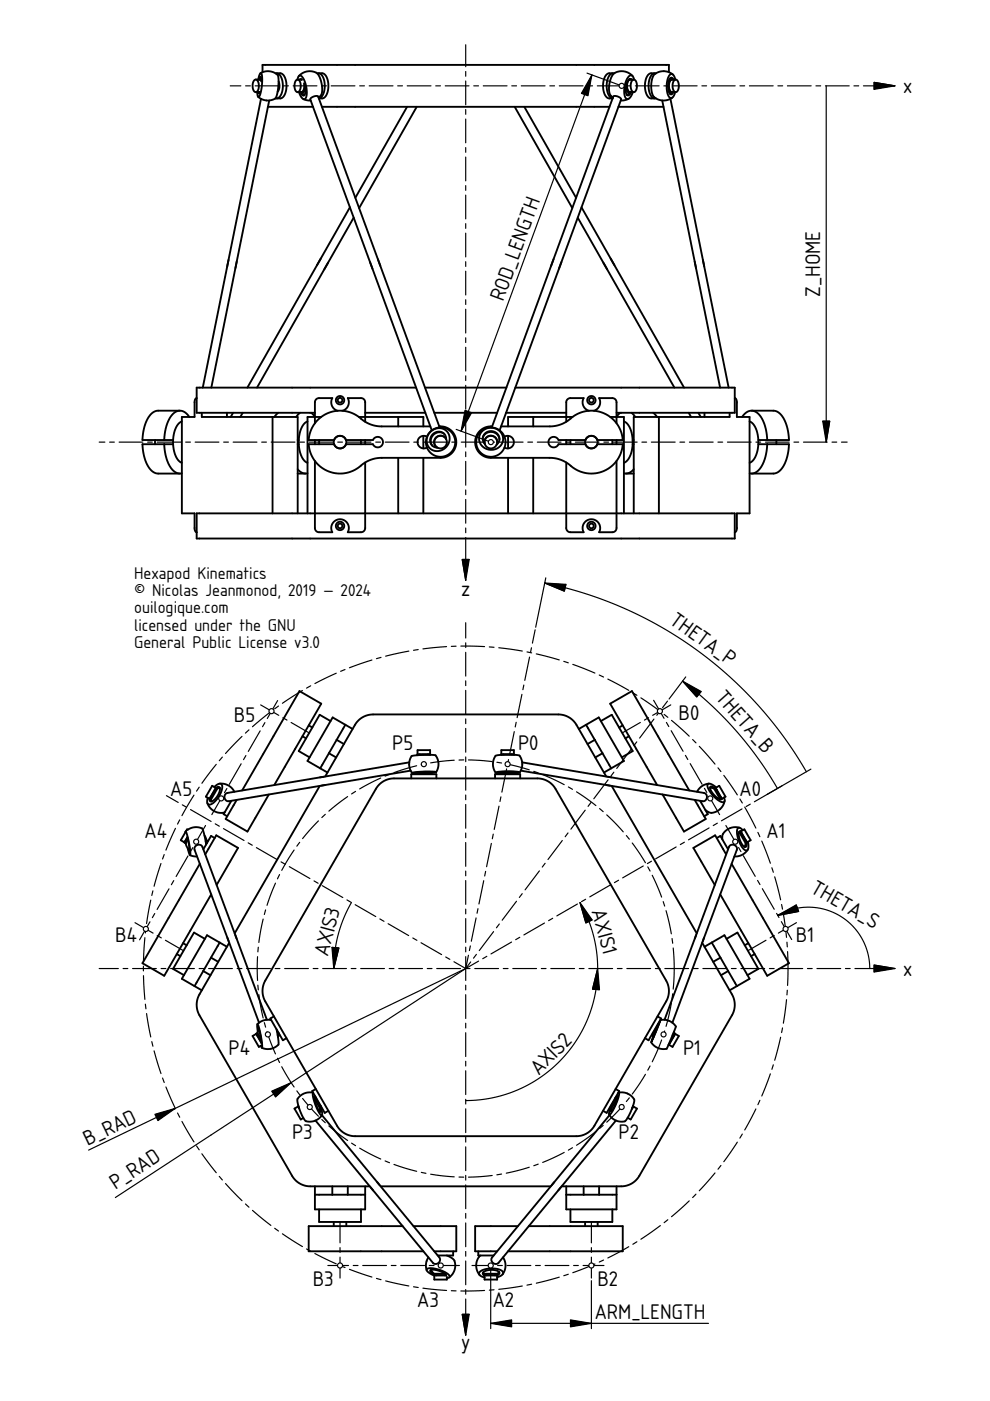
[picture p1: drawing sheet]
<svg xmlns="http://www.w3.org/2000/svg" width="210mm" height="297mm" viewBox="0 0 210 297" stroke-linecap="round" stroke-linejoin="round" font-family="sans-serif">
<defs><g id="words">
<g font-size="4.2">
<text x="191.5" y="19.8">x</text>
<text x="106.7" y="64.1" transform="rotate(-70 106.7 64.1)">ROD_LENGTH</text>
<text x="173.9" y="63" transform="rotate(-90 173.9 63)">Z_HOME</text>
<text x="97.8" y="126.3">z</text>
<text x="141.8" y="132" transform="rotate(36 141.8 132)">THETA_P</text>
<text x="151.6" y="148" transform="rotate(49 151.6 148)">THETA_B</text>
<text x="49.6" y="153.2">B5</text>
<text x="143.9" y="152.7">B0</text>
<text x="83.2" y="158.9">P5</text>
<text x="109.8" y="158.9">P0</text>
<text x="36.1" y="168.7">A5</text>
<text x="156.8" y="168.7">A0</text>
<text x="30.6" y="177.6">A4</text>
<text x="162.5" y="177.6">A1</text>
<text x="171.7" y="189" transform="rotate(30 171.7 189)">THETA_S</text>
<text x="125.4" y="193.2" transform="rotate(75 125.4 193.2)">AXIS1</text>
<text x="24.4" y="199.8">B4</text>
<text x="69.5" y="202.9" transform="rotate(-75 69.5 202.9)">AXIS3</text>
<text x="168.7" y="199.8">B1</text>
<text x="191.5" y="206.9">x</text>
<text x="48.5" y="223.8">P4</text>
<text x="144.8" y="223.8">P1</text>
<text x="114.2" y="228.1" transform="rotate(-45 114.2 228.1)">AXIS2</text>
<text x="18.6" y="242.9" transform="rotate(-26 18.6 242.9)">B_RAD</text>
<text x="61.9" y="241.5">P3</text>
<text x="131.1" y="241.5">P2</text>
<text x="24.5" y="252.4" transform="rotate(-33 24.5 252.4)">P_RAD</text>
<text x="66.3" y="272.6">B3</text>
<text x="126.7" y="272.6">B2</text>
<text x="88.5" y="277.1">A3</text>
<text x="104.5" y="277">A2</text>
<text x="126.1" y="279.6">ARM_LENGTH</text>
<text x="97.8" y="286.1">y</text>
</g>
<g font-size="3.4">
<text x="28.4" y="122.8">Hexapod Kinematics</text>
<text x="28.5" y="130.1">ouilogique.com</text>
<text x="28.5" y="126.4">© Nicolas Jeanmonod, 2019 — 2024</text>
<text x="28.4" y="133.7">licensed under the GNU</text>
<text x="28.4" y="137.3">General Public License v3.0</text>
</g>
</g></defs>
<g fill="none" stroke="#000" stroke-width=".4">
<path d="M53.9 17l.3-.1 .3 .1 .4 .8-.1 1.2-.5 .5-.5-.2-.2-.7v-.9zM54.2 19.5l.9 .1-.2-.1M54.2 16.9h.9l.3 .3M54.7 19.5l.2 .3 .2-.3h-.1M54.7 16.9l.3-1.1 .3-.3 .3 .8-.1 1.8-.3 1.7-.4 .8-.2-.3-.1-.8M54.9 16.9l.3-.1 .2 .3M54.9 16.8l.4-.5 .1 1M55 16.8l.4 .1M55.2 15.5l.9-.3 .9-.1 .9 .2 .8 .5 .3 .7v1.9l-.4 1.9-.2 .5-.2 .2-.9 .3h-.9l-.9-.3-.8-.5M55.4 16.5l-.3 .3M55.7 15.3v-1.5h86.1v1.5M58.4 15.6h.6l.5 .6 .3 .9 .2 1.1-.2 1.1-.3 .9-.5 .6h-.6"/>
<path d="M58.6 15.5l1 .1 .5 .4 .5 .9 .1 1.3-.1 1.3-.5 1-.5 .3-1 .1M59.1 17.3l.1 1.1-.3 1M62.8 17l.3-.1 .3 .1 .3 .8-.1 1.2-.4 .5-.5-.2-.2-.7v-.9zM63.3 16.2l.9-.7 1.1-.4 1.1 .1 .9 .4 .7 1.3 .3 1.8-.1 1.3-.7 .7M63.6 16.9l.2-.1 .2 .1M63.9 16.8l-.2 .1M63.9 19.6l.7 .5M64 16.9h-.9l.3-.8h.4l.3 .3 .7 1.5 .2 1.8-.3 1.2-.3 .1-.3-.2-.7-1.3M64.4 17.7l.3 1.4-.1 1.1h-.4l-.5-.7M64.5 17.9l-.1 1.1-.2 .4-.3 .1M64.6 18.2l-.3 1.1-.2 .3-.4-.1M64.7 19l-.4 .6-1.2-.1"/>
<path d="M67.5 15.5h.9l.4 .3 .5 .6 .3 1v1.1l-.2 1.2-.4 .8-.6 .4h-.8l.6-.4 .5-.9 .2-1.2-.2-1.3-.6-1.3-.4-.2h-.4M130 15.5h-.9l-.4 .3-.5 .6-.3 1v1.2l.2 1.1 .4 .8 .6 .4h.8l-.6-.4-.5-.9-.2-1.2 .1-1.2 .6-1.3 .4-.3h.5M132.7 18.7l.5 .8h1.2M133 17.5l-.1 .7 .1 .8 .3 .5h.4M133.4 16.8h.2M133.5 16.8h.1M133.5 19.6l-.6 .5M133.7 16.9h-.4M133.9 16.9l-.3-.2-.4 .5-.4 .8-.1 .9 .1 .9 .2 .4 .4-.1 .4-.6M134.1 17l.3-.1 .3 .1 .3 .8-.1 1.2-.5 .5-.4-.2-.3-.7 .1-.9zM134.1 16.1l-.8-.7-1.2-.3-1.1 .1-1 .5-.6 1.3-.3 1.7 .2 1.3 .6 .7M134.4 16.9h-.9l-.5 .6v1.4l.3 .4 .3 .2"/>
<path d="M134.4 16.9l-.2-.7-.4-.2-.5 .2-.5 .8-.5 2.2 .1 1 .3 .6 .4 .2 .3-.2 .8-1.3M138.8 15.5l-.9 .1-.5 .4-.5 .9-.2 1.3 .2 1.3 .5 1 .5 .3 .9 .1M139 15.6h-.5l-.5 .6-.4 .9-.1 1.1 .1 1.1 .4 .9 .5 .6h.5M141.7 19.2l.4 .4 1.2-.1M142.2 16.5l.2 .3M142.4 19.6l-.3 .3M142.5 16.8l-.6 .2M142.6 16.9h-.3l-.3 .2-.2 1.1 .2 1.1 .3 .2h.3M142.7 15.8l-.8-.5-.9-.2h-.9l-.8 .3-.6 .4-.3 .5-.3 1.8 .2 1.9 .3 .5 .6 .4 .8 .3 .9 .1 .9-.2 .8-.4M142.8 16.9l-.4-.4-.3 .1-.3 .7-.2 1 .1 1 .3 .6 .4 .1 .4-.5M143 17l.2-.1 .3 .1 .4 .8-.1 1.2-.5 .5-.4-.2-.3-.7 .1-.9zM143.2 16.9l-.5-1-.3-.2-.3 .1-.5 .9-.3 1.6 .2 1.5 .5 .9 .4 .1 .3-.2 .4-1.1"/>
<path d="M143.3 16.9h-1l-.4 .6v1.4l.3 .5 .3 .1M55.3 20.9l-7.1 35.6M56.8 22.6h9.6M57.1 21.3l-7.2 35.6M64.3 21l1.6 .3M68.3 22.6h60.9M86.3 22.6l-11 19.3M88.4 22.6l-12.3 21.5M109.1 22.6l12.2 21.5M111.2 22.6l10.9 19.3M131.1 22.6h9.6M133.3 20.9l-.8 .3-.9 .1"/>
<path d="M140.4 21.3l12.3 60.9M142.1 20.9l12.4 61.3M48.5 55.1l-5.5 27.1M50.2 55.4l-5.4 26.8M74.2 44l-21.8 38.2M75 46.1l-20.5 36.1M78.4 55.6l13.2 35.6M80.1 54.9l13.1 35.7M80.6 56.4l-13.1-35.9-.4-.2-.6 .2-.5 .3-.2 .3 13.2 35.9M116.8 56.4l13.2-35.9 .4-.2 .6 .2 .5 .3 .2 .3-13.2 35.9M117.4 54.9l-13.1 35.7M119 55.6l-13.1 35.6"/>
<path d="M122.5 46.1l6.2 11M123.3 44l7 12.2M127.9 55.7l15.1 26.5M129.5 54.8l15.5 27.4M32.9 93.3v.9M34.8 94.2l.4 2.5 .8 2.2 .6 .7 .7 .6 .6 .2h.7M36.7 94.2h-6.5l.3 2.4 .9 2.3 .6 .8 .7 .5 .7 .2h4.7M38.1 87.1h-4.7l-.7 .2-.7 .5-.6 .8-.9 2.3-.3 2.4h6.5M38.6 89.4l-.8 .5-.6 1-.4 1.3-.1 1.6 .2 1.6 .3 1.3 .6 .9 .8 .5M40.1 88.4l-.7-.9-.9-.4-.9 .1-.9 .5-.7 1-.6 1.3-.4 1.6-.2 1.7M41.7 84.4l-.3 .2-.1 .5-.1 3.3h-2.6v20.4h2.6l.1 3.4 .1 .4 .3 .2M41.7 84.4h.1"/>
<path d="M42.8 87.5v.9h20.3v20.4M48.1 87.5v.9M49.4 87.5l-.5 .9M51.5 87.5l-.5 .9M57.8 88.4v20.4M59 87.5l-.8 .9M63.1 99.5l1 .8 1.1 .1M63.1 93.3h.2M63.1 94.2h.2M63.6 87.5l-.8 .9M65.2 89.4l-.8 .5-.5 1-.4 1.3-.2 1.6 .2 1.6 .4 1.3 .6 .9 .7 .5M66 87.5l.8 .9"/>
<path d="M66.8 97.7v14.3l.2 .6 .6 .2h2.9l-.3-.9 .3-.9 .6-.6 .9-.3 1 .2 .7 .7 .3 .9-.3 .9h3l.6-.4 .1-.4v-13.9M66.8 93.3v.9M67.7 93.3v.9M68.1 88.4h-2.9v20.4M71.6 87.1l-.7-.4-.5-.7-.2-.8 .3-.8-3.3 .1-.3 .3-.1 .4v4.5M72.6 87.1l.7-.4 .5-.7 .2-.8-.3-.8 3.2 .1 .4 .3 .1 .4v4.2M76.1 88.4h13.7v2M76.5 93.3v.9M77.4 87.5h12.8M77.4 93.3v.9M84.4 88.4v2M84.4 97.1v11.7"/>
<path d="M88.2 82.2h-46.5v5.3h25.1M89.8 92.4v2.7M89.8 97.1v11.7M90.1 82.2h17.3M90.5 92.6l-.7-.2-.6 .2-.5 .5-.2 .6 .2 .7 .5 .5 .7 .2 .6-.2M91.2 90.4l-11.3-.1-2-.6-2.3-1.6-1.3-.6-1.6-.4-1.7 .1-2.1 .7-1.8 1.4-1.1 1.9-.5 2.1h5.3l.5-.6 .8-.3 .7 .2 .6 .7h5.7l.4-.5 .6-.2 .6 .2 .4 .4 .1 .6-.2 .6-.4 .3-.5 .1-.6-.1-.4-.5h-5.7l-.5 .6-.8 .3-.8-.3-.5-.6h-5.3v.7l.8 2.1 1.3 1.7 1.9 1.2 2.1 .5 1.5-.1 1.4-.3 1.2-.6 2.2-1.6 2-.7 14.1-.1 1.2-.4 .9-.9 .5-1.1 .1-1.3-.4-1.2-.8-.9-1.1-.6-1.3-.2M91.3 91.6l.8-.6 .9-.2 1 .1 .7 .5 .5 .8 .1 .9-.2 1-.6 .8-.8 .5-.9 .2-1-.1-.7-.5-.5-.8-.1-.9 .2-.9zM92.1 87.5h13.3M94.2 92l-.5-.3-.6-.1-.6 .2-.6 .4-.4 .6-.2 .6 .1 .6 .3 .5M94.6 93.1l-.3-.9-.7-.6h-1l-.8 .4-.5 .9v1l.6 .7 .9 .3M94.6 93l-.4-.4-.6-.2h-.6l-.6 .4-.3 .5-.1 .6 .2 .6 .5 .4M102.2 91.4l.8-.5 .9-.2 1 .1 .8 .4 .6 .6 .3 .8v1l-.3 .7-.8 .7-1 .4-1-.1-.9-.4-.7-.8-.3-.9 .1-.9z"/>
<path d="M102.3 93l.2-.6 .5-.5 .6-.2 .6-.1 .7 .1 .5 .4 .4 .5 .1 .7M102.7 94v-.6l.3-.6 .5-.3 .7-.1 .6 .1 .4 .5 .2 .6v.6M102.8 94.1l-.4-.9 .1-.9 .7-.7 1-.2 1 .4 .6 .7v1l-.5 .8M104.3 90.4l-1.2 .2-1.1 .6-.8 .9-.4 1.2 .1 1.3 .5 1.1 .9 .9 1.2 .4 14 .1 2.1 .7 2.2 1.6 1.2 .6 1.4 .3 1.5 .1 2.1-.5 1.9-1.2 1.3-1.7 .7-2.1 .1-.7h-5.4l-.5 .6-.7 .3-.8-.3-.5-.6h-5.7l-.4 .5-.6 .1-.5-.1-.4-.3-.2-.5 .1-.6 .4-.5 .5-.2 .7 .2 .4 .5h5.7l.5-.7 .8-.2 .8 .3 .4 .6h5.4l-.5-2.2-1.2-1.8-1.7-1.4-2.1-.7-1.7-.1-1.6 .4-1.4 .6-2.2 1.6-2 .6-11.4 .1M107 92.6l.6-.2 .7 .2 .5 .5 .2 .6-.2 .7-.5 .5-.7 .2-.6-.2M107.3 87.5h12.8M107.7 92.4v2.7M107.7 97.1v11.7M109.3 82.2h46.5v5.3h-25.1M113.1 88.4v2M113.1 97.1v11.7M120.1 93.3v.9"/>
<path d="M121 93.3v.9M121.4 88.4h-13.7v2M124.9 87.1l-.7-.4-.5-.7-.2-.8 .2-.8-3.1 .1-.4 .3-.1 .4v4.2M125.9 87.1l.7-.4 .5-.7 .1-.8-.2-.8 3.2 .1 .4 .3 .1 .4v4.5M129.4 88.4h2.9v20.4M129.8 93.3v.9M130.7 97.7v14.3l-.3 .6-.5 .2h-2.9l.3-.9-.3-.9-.6-.6-.9-.3-1 .2-.7 .7-.3 .9 .2 .9h-2.9l-.6-.4-.1-.4v-13.9M130.7 93.3v.9M131.5 87.5l-.8 .9M132.3 89.4l.7 .5 .6 .9 .4 1.4 .1 1.5-.1 1.6-.4 1.3-.6 1-.7 .5M133.9 87.5l.8 .9M134.1 93.3h.3"/>
<path d="M134.1 94.2h.3M134.4 99.5l-1 .8-1.1 .1M138.5 87.5l.8 .9M139.7 88.4v20.4M146 87.5l.5 .9M148.1 87.5l.5 .9M149.4 87.5v.9M154.7 87.5v.9h-20.3v20.4M155.8 84.4h.1M155.8 84.4l.3 .2 .1 .5v3.3h2.7v20.4h-2.7v3.4l-.1 .4-.3 .2M157.3 88.4l.8-.9 .9-.4 .9 .1 .8 .5 .8 1 .6 1.3 .4 1.6 .2 1.7M158.9 89.4l.8 .5 .6 1 .4 1.3 .1 1.5-.1 1.6-.4 1.3-.6 1-.8 .5"/>
<path d="M159.3 87.1h4.7l.8 .2 .7 .5 .6 .8 .9 2.3 .3 2.4h-6.5M160.8 94.2h6.5l-.3 2.4-.9 2.3-.6 .8-.7 .5-.8 .2h-4.7M162.7 94.2l-.4 2.5-.9 2.2-.5 .7-.7 .6-.6 .2h-.7M164.6 93.3v.9M41.7 112.8h.1M41.7 108.8h114.1v5.4h-114.1zM63.1 100.4h1.7M132.7 100.4h1.7M155.8 112.8h.1M64.1 156.1l.8 .5M65.5 153.8l.7 .4M69.7 159.7l1.6 .9"/>
<path d="M70.1 152.9l-2.3-1.4-4.5 7.7 2.3 1.4M71.4 156.9l1.5 .9M73.2 153.7l-5.3 9.2M74.8 154.6l-4.3-2.5-5.3 9.2 4.2 2.5M88.5 159h2.7v.9h-2.7zM89 159.9v.1M90.7 159.9v.1M106.7 159.9v.1M108.5 159.9v.1M109 159.9h-2.7v-.9h2.7v1M109 160h-2.8M122.7 154.6l4.3-2.5 5.3 9.2-4.2 2.5"/>
<path d="M124.3 153.7l5.3 9.2M126.1 156.9l-1.5 .9M127.4 152.9l2.3-1.4 4.4 7.7-2.3 1.4M127.7 159.7l-1.5 .9M132 153.8l-.7 .4M133.4 156.1l-.8 .5M39.1 178.6l-.8-.5 1.4-2.3 .1 .1 1.2-.5h.9l1 .4 .8 3.2M39.3 178.2h.1M39.4 178.8l.2 .8 .6 .6M39.4 176.3l-.1 .2M39.4 176.2l-.1 .1M39.5 176.5l.7 2.7 .1 2.1-.5-1.5"/>
<path d="M39.7 177.5l.4 1.9 .1 1.2-.3-.6M39.7 177.5l-.6 1.2 .3 .1M39.8 178l-.4 .8M43.4 177.2l.4 1M43.8 178.2l.2 .1-.3 .6M43.8 178.2l-.2 .2M43.8 178.7l.1 .1M44 170.3l.5 1 1 .7 1.2 .3 1-.1M44.6 169h.1M44.7 169.6l.1 .3M45 166.6l.8 .4-1.4 2.4-.7-.5zM45.4 166.9l1-.7h.4l.2 .2v1l-.6 1.4-1 1.3-.9 .5-.4-.1-.1-.3 .1-1.1"/>
<path d="M45.5 177.7l-.7-.5-1.7 2.9M45.5 167.4l.1 .1M45.8 167.1l.5-.3 .3 .3v.7l-.4 .8-.6 .8-.6 .5-.5-.1-.1-.5M46.1 167.2l-.3-.2-1.4 2.4 .3 .2M46.1 167.2l-1.4 2.4M46.6 166.2h.9l.9 .3 .7 .6 .6 .8M46.6 167l-.5 .2M49.1 169.8l-1.7 2.8 .8 .5M57 168.4l-4.5 7.9-4.6-2.7 2.3-4M58.2 166.5l9.9-17.3-4.6-2.7-12.2 21.1M67.8 166.6l-18 31.3M68.9 164.6l6.7-11.4 .7-.7 .8-.6 1-.3 1-.1h39.3l1.1 .1 1.4 .7 1.1 1.1 6.5 11.2"/>
<path d="M80.4 166.3l1.4-.9 1.6-.4h30.6l1.1 .2 1.1 .4 .9 .7 .6 .9 23.6 40.7 .5 1.8-.1 1.4-.4 1.2-15.3 26.5-.7 .8-.8 .7-1.1 .4-1.2 .2h-47l-1.1-.2-1-.4-.9-.7-.7-.9-15.3-26.5-.5-1.3v-1.3l.6-1.7 23.4-40.6zM86.8 161.6l-38.6 6.5-.5 .4-.1 .6 .3 .6 .6 .2 20.4-3.5M87.1 163.4l-19 3.2M87.2 165v-.8h5.3v.8M88.5 163.8h2.7v.3h-2.7zM89 164.1v.1M90.7 164.1v.1M91.2 163.8l.5-.1h-1.8l-1.8 .1 .4 .1M91.2 163.9l1.3-.2-2.6-.1-2.5 .3 1.1 .1M91.2 160h-2.7v.1M91.4 163.7l-.2 .1M92.5 163.7l.4-.9 .1-.9-.2-.9-.4-.8-2.6-.1-2.6 .3-.3 .8-.1 1 .1 .9 .5 .8"/>
<path d="M105 165v-.8h5.3v.8M106.2 163.7v.1M106.2 163.8v.3h2.8v-.3M106.2 163.8h2.8M106.7 164.1v.1M108.5 164.1v.1M109 163.9l.4-.1-1.7-.2-1.8 .2 .3 .1M109 164l1.2-.2-2.6-.3-2.5 .3 1.1 .2M109.1 163.7l-.1 .1M110.2 163.8l.4-.9 .1-.9-.1-.9-.4-.8-.7-.2-1.9-.1-1.9 .1-.7 .2-.4 .9-.1 .9 .2 .9 .4 .8M110.4 163.4l19 3.2M110.7 161.6l38.6 6.5 .4 .4 .2 .6-.3 .6-.6 .2-20.5-3.5"/>
<path d="M129.7 166.6l18 31.3M139.3 166.5l-9.9-17.3 4.6-2.7 12.1 21.1M140.5 168.4l4.5 7.9 4.6-2.7-2.3-4M148.4 169.8l1.7 2.8-.8 .5M150.3 166.1l-1.5 .6-1 1.2M150.5 167l.9 .2M151.4 167.2l.3-.2 1.3 2.4M151.4 167.2l1.3 2.3M151.6 167.1l-.7-.4-.4 .3 .4 .8 .8 1 .9 .6 .3 .1 .2-.2M151.8 167.3l.1 .1M151.9 167l-1.2-.8h-.5l-.2 .2 .1 .6 .4 .8 1.5 1.7 .8 .5 .6 .1 .2-.4-.1-.6M151.9 167.4v.1"/>
<path d="M152 177.7l.7-.5 1.7 2.9M152.8 169h.1M153.2 169.3l.6-.4-1.3-2.3-.8 .4 1.3 2.3M153.6 169.8l-.5 1.3-1.2 .9-1.2 .3-1.1-.6M156.8 175.5l-1.3-.1-1.3 .5-.9 1-.1 1.1M156.9 176.3l-.2 .1 1.4 2.4M157 176.3l1.4 2.4-.3 .1M157.1 176.3l1.3 2.3 .8-.5-1.4-2.3-.7 .5h-.3l-.1 .2v1l.4 1.2 .5 .6 .4 .3 .3-.2v-.7M157.3 176.7h-.1M157.5 176l-.6-.5-.4 .1-.2 .5v.9l.8 2.2 .5 .8 .5 .3 .3-.1 .2-.3v-1.4M158.1 178.8l-.3 .8M158.2 178.2h-.1"/>
<path d="M158.3 178.4v.1M38.8 200l.8 .4M40.3 181.3l1.5 .3M42.4 183.1l-12.2 21.1 4.6 2.7 10-17.3M43.4 199.1l-2.3-1.4-4.4 7.7 2.3 1.4M43.5 181.2l2.4-4.1 4.6 2.7-4.6 7.8M46.6 199.8l-5.4 9.3M48.2 198.8l6.7 18M48.5 199.6l-7.3-19.4 .1-.6 .6-.5 .6 .1 .4 .3 13.7 36.7M48.6 199.9l-6.5 11.2-.4 1.5 .1 1.6 .5 1.1 19.6 34 .7 .8 .7 .7 .9 .4 1 .3h13.2M147.3 199l7.3-19.5 .4-.4 .7 .1 .5 .4v.6l-13.6 36.6M147.6 198.2l-6.7 18"/>
<path d="M148.9 199.9l6.6 11.5 .2 .9 .1 1.1-.2 1-.4 .9-19.7 34-.7 .9-1.2 .9-1.5 .4h-13M150.9 199.8l5.3 9.3M154 181.2l-2.4-4.1-4.6 2.7 4.6 7.8M154 199.1l2.4-1.4 4.4 7.7-2.3 1.4M155.1 183.1l12.2 21.1-4.6 2.7-10-17.3M158.5 180.1l-.5 .7-.7 .4-.8 .3-.8 .1M158.7 200l-.8 .4M37.5 202.3l.7 .4M43.1 205.9l1.5 .9M44.7 203l1.6 .9M48.1 200.7l-4.2-2.4-5.3 9.2 4.2 2.5M54.6 219.6h-.1"/>
<path d="M54.6 219l-.3 .1 1.1 1.9M54.6 219l.7 1.3M54.7 218.7l-.1-1.6 .7 2.5 .2 2.6-.2-.5M54.7 218.5v-.6l.5 1.4 .2 1.9M54.9 218.2l-.3 .8M57.5 216.3h-1.6l-1.3 .8M58.1 215.5l-.8 .4 2.7 4.7 .7-.5M58.6 218.2l.4 2.2v1.1l-.7 .6-.9 .3h-1l-.9-.2M58.7 218.5l.6 1-.3 .1M58.9 219.4l.1 .2M59 219.6l-.1 .3M59.1 219l-.1 .1"/>
<path d="M138.4 219l.1 .1M138.5 219.6v.3M139.1 218.5l-.6 1.1M139.3 217.5h.1M139.4 215.5l.8 .4-2.7 4.7-.8-.5M139.6 217.1l-1.4 2.4 .3 .1M139.6 217.1h.1M139.6 217.1l.4-.8-1.9 4.7 1.6-4v.1M140 216.3l1-.1 .9 .2 .8 .5 .6 .7-.9 2.4-1 2.4h-1l-.9-.2-.8-.5-.6-.7M142.9 218.8v.2M142.9 219l.2 .1-1.3 2.4M142.9 219l-.3 .5"/>
<path d="M142.9 219.6h.1M143.2 219.2l.7 .5-1.3 2.3-.9-.5M149.4 200.7l4.2-2.4 5.3 9.2-4.2 2.5M152.8 203l-1.6 .9M154.4 205.9l-1.5 .9M160 202.3l-.8 .4M55.4 221.1l-1.1-1.9-.7 .5 1.3 2.3 .5-.3M63.3 234.5l.1 .3M63.4 235h.1M63.4 235l-.2-.4-.8 .4 1.4 2.4 .5-.4M66.6 232.6l.2-.1 1.3 2.4-.2 .1M66.6 232.9l1.3 2.1"/>
<path d="M66.9 237.6l12.2 14.8M66.9 232.6l-.3-.1 .2 1.2 .6 1.4 .5 .7v-.8M67 230.9l-.8 .4 2.7 4.7 .7-.5M67.1 232.9h-.1M67.9 235l-.2 .6M67.9 234.4l.1 .2M68 234.4l-.1 .1M68.1 234.9l.2 1.1-.1 .5-.6-.6-.7-1.7-.5-1.7v-.8l-1-.1-.9 .2-.8 .5-.6 .7v.9l.4 1.3 1.2 2.3 .7 .3 1.2-.1 .9-.5 .8-.8 24.9 30.2 .1 .6-.3 .5-.6 .3-.6-.2-13.2-16M129.2 236.4l-24.9 30.2-.1 .6 .3 .5 .6 .3 .6-.2 13.2-16M129.5 234.4v.1M129.6 235l.1 .5M130.4 232.9h.1"/>
<path d="M130.4 232.9l.5-.5v.6l-.4 1.1-1 1.6v-.7M130.5 230.9l.8 .4-2.7 4.7-.7-.5M130.6 237.6l-12.2 14.8M130.9 232.8l-1.3 2.2M130.9 232.6l-.2-.1-1.4 2.4 .3 .1M131.1 231.7h.2l-.1 .5-.5 1.6-.9 1.8-.6 .8-.1-.4 .3-1.1M131.2 231.7l.9-.1 .9 .2 .8 .5 .6 .7v.8l-.6 1.8-.9 1.7-.6 .5h-.9l-.9-.3-.8-.5-.6-.7M134 235.2l.3-.6 .7 .4-1.3 2.4-.6-.4M134 235h.1M134.2 234.5l-.1 .4M142 221.1h.1M66.8 251.5v4.9h10.6v-4.9"/>
<path d="M66.8 253.3h10.6M67.7 256.4v2.7h8.8v-2.7M70.5 251.5v1.8M70.8 259.1v.9M73.4 259.1v.9M73.7 251.5v1.8M80.7 251.5h36.1M85.4 260h-19.9v5.3h24.3M87.7 260h9v5.3h-4.6M109.8 260h-9.1v5.3h4.7M112.1 260h19.9v5.3h-24.3M120.1 251.5v4.9h10.6v-4.9"/>
<path d="M120.1 253.3h10.6M120.9 256.4v2.7h8.9v-2.7M123.7 251.5v1.8M124.1 259.1v.9M126.7 259.1v.9M127 251.5v1.8M90.8 266.6l-.5 1.3 .2 1.4M91.4 269.2l.6 .9M92 270.2l-.7-.5v-.4l.7-.1 1.2 .3 1 .5 .4 .5M92 270.1v.3h2.6M92 270.1h2.3M92.1 270.4l-1.3-.7-.3-.3v-.3l.5-.2h.8l2.2 .6 .9 .5 .4 .5-.1 .3-.5 .2"/>
<path d="M92.1 270.4v.9h2.6v-.6M92.5 270.4h.1M94.3 270.4h.1M94.7 266.2l1.5 .8 .3 1v.8l-.3 .8-.4 .7-.6 .6M96.1 265.3v.9h-3.3M101.4 265.3v.9h3.3M101.9 266.2l-.6 .8-.3 1.2 .1 1.1 .6 1M102.4 269.8l.3 .3M102.7 270.1v.3h2.7M102.7 270.1h2.7M103.2 270.4h.1M105 270.4h.1"/>
<path d="M105.4 270.4l.5-.4-.1-.4-.6-.3-1-.1-1 .2-.7 .3-.1 .4 .3 .3M105.4 270.8l1.1-.5 .2-.3-.1-.4-.9-.5-1.5-.2-1.6 .3-.9 .5-.1 .4 .1 .3 1 .4M105.4 270.1v1.2h-2.7v-.9M105.8 269.7l-.4 .4M105.8 269.7h.1M106.7 266.6l.4 .8 .1 1-.2 .9-.4 .9"/>
<circle cx="72.1" cy="93.7" r="1.33"/>
<circle cx="72.1" cy="84.9" r=".89"/>
<circle cx="72.1" cy="84.9" r=".49"/>
<circle cx="93.4" cy="93.7" r="3.1"/>
<circle cx="93.4" cy="93.7" r="1.33"/>
<circle cx="104.1" cy="93.7" r="3.1"/>
<circle cx="104.1" cy="93.7" r="1.33"/>
<circle cx="125.4" cy="93.7" r="1.33"/>
<circle cx="125.4" cy="84.9" r=".89"/>
<circle cx="125.4" cy="84.9" r=".49"/>
<circle cx="72.1" cy="111.5" r=".89"/>
<circle cx="72.1" cy="111.5" r=".49"/>
<circle cx="125.4" cy="111.5" r=".89"/>
<circle cx="125.4" cy="111.5" r=".49"/>
</g>
<g fill="none" stroke="#000" stroke-width=".25">
<path d="M48.8 18.2h2.3M52.1 18.2h1M54.1 18.2h5M60.1 18.2h1M62.2 18.2h5M68.2 18.2h1M70.2 18.2h5.1M76.3 18.2h1M78.3 18.2h5M84.3 18.2h1M86.3 18.2h5.1M92.4 18.2h1"/>
<path d="M94.4 18.2h5M98.7 9.5v4.6M98.7 15.2v1M98.7 17.2v5M100.4 18.2h1.1M102.5 18.2h5M108.5 18.2h1M110.5 18.2h5.1M116.6 18.2h1M118.6 18.2h5M124.5 15.5l6.8 2.5M124.6 18.2h1"/>
<path d="M125.5 15.9l-27.7 75.5M126.6 18.2h5.1M132.7 18.2h1M134.7 18.2h5M140.8 18.2h1M142.8 18.2h5M148.8 18.2h1M150.8 18.2h5.1M156.9 18.2h1M158.9 18.2h5M164.9 18.2h1M167 18.2h5"/>
<path d="M173 18.2h1M175 18.2h5M175.2 18.2v71.1M181.1 18.2h1M183.1 18.2h2.2M185.3 17.5l4.5 .7-4.5 .7zM98.7 23.2v1M98.7 25.2v5.1M98.7 31.3v1M98.7 33.3v5M98.7 39.4v1M98.7 41.4v5"/>
<path d="M98.7 47.4v1M98.7 49.4v5.1M98.7 55.5v1M98.7 57.5v5M98.7 63.5v1.1M98.7 65.6v5M98.7 71.6v1M98.7 73.6v5.1M98.7 79.7v1M21 93.7h1.2M23.2 93.7h1M25.3 93.7h5"/>
<path d="M31.3 93.7h1M33.3 93.7h5.1M39.4 93.7h1M41.4 93.7h5M47.4 93.7h1M49.4 93.7h5.1M55.5 93.7h1M57.5 93.7h5M63.5 93.7h1.1M65.6 93.7h5M71.6 93.7h1M73.6 93.7h5.1"/>
<path d="M79.7 93.7h1M81.7 93.7h5M87.7 93.7h1M89.7 93.7h5.1M95.8 93.7h1M96.7 91l6.9 2.5M97.8 93.7h5M98.7 81.7v5M98.7 87.7v1.1M98.7 89.8v5M98.7 95.8v1M98.7 97.8v5.1"/>
<path d="M103.8 93.7h1.1M105.9 93.7h5M111.9 93.7h1M113.9 93.7h5.1M120 93.7h1M122 93.7h5M128 93.7h1M130 93.7h5.1M136.1 93.7h1M138.1 93.7h5M144.2 93.7h1M146.2 93.7h5"/>
<path d="M152.2 93.7h1M154.2 93.7h5.1M160.3 93.7h1M162.3 93.7h5M168.3 93.7h1M170.4 93.7h5M174.4 89.3h1.5l-.7 4.4zM176.4 93.7h1M178.4 93.7h1.2M98 118.6h1.5l-.8 4.5zM98.7 103.9v1M98.7 105.9v5"/>
<path d="M98.7 111.9v1M98.7 114v4.6M78.9 139.9l-4.8 1.7M80.8 139.4l-1 .3M86.7 138l-4.9 1.1M88.7 137.7l-1 .2M94.7 137.1l-5 .5M96.7 137h-1M97.7 137l5 .1M98.7 132v3.3M98.7 136.3v1M98.7 138.3v5"/>
<path d="M103.7 137.2h1.1M105.8 137.3l4.9 .7M111.7 138.2l1 .2M112.3 139.3l-1 5M112.7 137.3l-.2 1M113.5 133.5l-.6 2.9M113.7 138.6l4.9 1.3M115.5 123.6l4.5 .3-.3 1.4zM115.7 122.5l-2.1 10.5M119.8 124.6l8 2.5 7.5 3.2 3.6 1.9 3.8 2.2 6.7 4.7 3.4 2.7 3 2.7 5.7 5.9 5.1 6.4 4.4 6.8M51.3 156.1l-3.5 3.7M52.8 154.8l-.8 .6"/>
<path d="M55.2 155l-2.6 4.3M55.3 149.4l3.8 2.3M56.2 153.2l-.5 .9M57.4 150.9l-3.9 3.2M58.9 148.5l-2.2 3.8M59.1 149.7l-.9 .6M60 152.2l.8 .5M61.7 153.2l3.9 2.2M64.1 146.4l-4.2 2.7M65.9 145.4l-.9 .5M71.3 142.7l-4.5 2.2M73.2 142l-1 .3"/>
<path d="M98.7 144.4v1M98.7 146.4v5M98.7 152.4v1M98.7 154.4v5.1M109 155.1l-1 5M109.4 153.1l-.2 1M110.7 147.2l-1.1 5M111.1 145.2l-.2 1M119.5 140.2l1 .3M121.4 140.9l4.7 1.8M127.1 143.1l.9 .4M128.9 144l4.4 2.4"/>
<path d="M133.8 158.9l-3 4M134.2 146.9l.8 .5M135 157.3l-.6 .8M135.8 153.2l-3.9 2.2M135.9 148l4.1 2.9M137.5 152.2l-.9 .5M138.6 148.5l2.2 3.8M138.6 152.5l-3 4M139.9 150.9l-.6 .8M140.8 151.5l.8 .6M141.3 153.2l.5 .8M141.5 148.7l-1 1.3"/>
<path d="M142.2 149.4l-3.8 2.3M142.3 154.9l2.5 4.4M142.4 152.7l3.7 3.4M144.7 144.4l4 2.2-1 1.2zM145.4 143.5l-3.5 4.7M146.9 156.8l.7 .7M148.2 147.2l4.7 4.3 4.5 5 4 5.3 3.4 5.4M148.3 158.2l3.3 3.8M35.3 168.7l2.5 1.4M37.2 175.6l-2 4.6M38.1 173.8l-.5 .9M38.7 170.6l.8 .5"/>
<path d="M40.4 171.6l4.4 2.6M40.9 179.7l-.5 .9M41.1 168.6l-2.5 4.3M42.2 166.9l-.5 .8M43.6 175l-2.2 3.8M45.6 174.7l.9 .5M45.8 162.1l-3 4M47.1 168.9l-2.2 3.8M47.1 160.5l-.6 .8M47.4 175.7l4.3 2.5M48.1 167.2l-.5 .8M51.1 161.9l-2.5 4.4"/>
<path d="M52.1 160.2l-.5 .9M52.6 178.7l.9 .5M54.4 179.7l4.3 2.5M63.5 178.6l-.6 .8M67.5 174l-3.3 3.8M69 172.7l-.8 .6M73.7 168.9l-4 3.1M75.4 167.8l-.9 .5M80.7 165l-4.4 2.3M82.6 164.2l-.9 .4M88.3 162.4l-4.8 1.4M90.3 161.9l-1 .2"/>
<path d="M96.3 161.2l-5 .5M98.3 161.1h-1M98.7 160.5v1M98.7 162.5v5M98.7 168.6v1M98.7 170.6v5M98.7 176.6v1M98.7 178.6v5.1M99.3 161.1l5.1 .4M104.2 178.8l-1 5M104.6 176.8l-.2 1M105.4 161.6l.9 .2"/>
<path d="M105.8 170.9l-1 5M106.2 168.9l-.2 1M107.3 162l4.9 1.2M107.4 163l-1 5M107.8 161l-.2 1M113.2 163.5l.9 .4M115.1 164.2l4.5 2.2M119.2 178.2l-3 4M120.4 176.6l-.6 .8M120.5 166.8l.9 .6M122.2 167.9l4.1 2.9M124.1 171.8l-3.1 4"/>
<path d="M125.3 170.2l-.6 .8M127.1 171.4l.8 .7M128.6 172.8l3.5 3.6M128.9 165.3l-3 4.1M130.1 163.7l-.6 .8M132.8 177.1l.6 .8M134 178.7l2.8 4.2M143.4 179.6l-4.4 2.5M145.1 178.6l-.9 .5M145.3 160.2l.5 .8M146.3 161.9l2.6 4.4M149.4 167.1l.5 .9"/>
<path d="M150.3 175.5l-4.3 2.6M150.4 168.9l2.2 3.8M152.1 174.5l-.9 .5M152.2 162.8l.7 .8M153.5 164.4l2.8 4.1M153.9 175l2.2 3.8M156.6 179.7l.5 .9M156.9 169.4l.5 .9M157.3 171.5l-4.3 2.5M157.9 171.1l2.4 4.5M159.1 170.5l-.9 .5M160.7 176.5l.4 .9"/>
<path d="M161.5 178.3l1.8 4.7M171.9 163.1l-12 6.9M28.6 195.6l3.9 2.2M30.7 198.8l-.3 5M30.9 196.8l-.1 1M31.8 195.4l-2.2 3.9M32 190.8l-.9 5M32.4 188.9l-.2 1M32.8 193.7l-.5 .9M33.3 198.3l.9 .6M34.1 183.1l-1.4 4.8M34.8 181.2l-.3 .9"/>
<path d="M35.1 199.4l3.8 2.2M35.8 188.5l-2.5 4.3M36.8 186.7l-.5 .9M39.9 181.5l-2.6 4.3M55.8 194.9l-.9 4.9M56.3 192.9l-.3 1M58.4 187.2l-1.8 4.8M59.3 185.4l-.5 .9M59.6 182.7l.9 .5M61.3 183.7l4.4 2.6M62.4 180.2l-2.7 4.3M66.6 186.8l.8 .5"/>
<path d="M68.3 187.8l4.4 2.5M73.6 190.8l.8 .5M74.5 191.4l-1.2 2.2-.9 2.4-.8 2.4-.5 2.5M75.3 191.8l4.4 2.5M80.5 194.8l.9 .5M82.3 195.8l4.3 2.6M87.5 198.9l.9 .5M89.3 199.9l4.3 2.5M98.7 184.7v1M98.7 186.7v5M98.7 192.7v1.1M98.7 194.8v5"/>
<path d="M100.9 194.6l-1 5M101.3 192.6l-.2 1M102.6 186.7l-1.1 5M103 184.7l-.2 1M104.6 197.5l-3 4M105.9 195.9l-.6 .8M108.5 199.7l-4.4 2.6M109.5 191.1l-3 4M110.2 198.7l-.9 .5M110.7 189.5l-.6 .8M114.4 184.6l-3.1 4.1M115.4 195.7l-4.3 2.5"/>
<path d="M115.6 183l-.6 .8M117.2 194.7l-.9 .5M122.4 191.7l-4.3 2.5M123 191.4l2.5 3.6-1.3 .7zM124.2 190.7l-.9 .5M124.9 195.4l.8 2.4 .6 2.5 .3 2.5 .1 2.5M129.4 187.6l-4.4 2.6M131.1 186.6l-.8 .5M136.4 183.6l-4.4 2.5M137.3 183.8l.5 .9M138.1 182.6l-.8 .5M138.3 185.6l2 4.6"/>
<path d="M140.6 191.2l.3 .9M141.2 193.1l1.1 4.9M142.5 199l.1 1M157.6 181.4l2.5 4.4M160.6 186.7l.5 .8M161.6 188.4l2.6 4.4M162.4 199.4l-3.8 2.2M163.7 184l.3 .9M164.2 198.3l-.9 .6M164.3 185.9l1.2 4.9M164.7 193.7l.5 .8M164.9 194.1l3.9-2.2 .5 1.3z"/>
<path d="M164.9 194.1l1.5-.8 1.6-.5 1.7-.3 1.7-.2 1.7 .2 1.7 .3 1.6 .5 1.5 .8 1.4 .9 1.3 1.1 1.1 1.3 1 1.4 .7 1.6 .6 1.6 .3 1.7 .1 1.6M164.9 194.1h.1M165.7 195.4l2.2 3.8M165.7 191.8l.2 1M166.1 193.8l.7 4.9M166.8 199.8l.1 1M168.9 195.6l-3.9 2.2M21 205.3h4.1M26.1 205.3h1M28.1 205.3h5M30.4 204.8v1.1M30.4 206.9l.3 5"/>
<path d="M30.8 212.9l.1 1M31.1 214.9l.9 5M34.2 205.3h1M36.2 205.3h5M42.2 205.3h1M44.2 205.3h5.1M50.3 205.3h1M52.3 205.3h5M54.6 202.8v5.1M54.7 208.9l.1 1M54.8 200.8l-.1 1M54.9 210.9l.9 4.9"/>
<path d="M56 216.8l.3 1M56.6 218.7l1.8 4.8M58.3 205.3h1M60.4 205.3h5M66.4 205.3h1M68.4 205.3h5.1M70.4 200.9l1.5 .1-1.1 4.3zM74.5 205.3h1M76.5 205.3h5M82.5 205.3h1M84.5 205.3h5.1M90.6 205.3h1"/>
<path d="M92.6 205.3h5M94.5 202.9l.9 .5M96.2 203.9l2.5 1.4M98.6 205.3h1.1M98.7 200.8v1M98.7 202.8v5.1M98.7 208.9v1M98.7 210.9v5M98.7 216.9v1.1M98.7 219v5M98.7 205.3l-79.9 38.5M98.7 205.3l-74.2 48.6"/>
<path d="M99.3 202.5l-.6 2.8M99.7 200.5l-.2 1M99.8 204l-1.1 1.3M100.7 205.3h5M101 202.3l-.6 .9M101.5 203.8l-2.8 1.5M103.2 202.8l-.8 .5M106.7 205.3h1M108.7 205.3h5.1M114.8 205.3h1M116.8 205.3h5M122.8 205.3h1"/>
<path d="M124.8 205.3h5.1M126.4 209.8l-.5 2.4-.7 2.4-1 2.3-1.1 2.2-1.3 2.1-1.4 1.9-1.7 1.8-1.8 1.8-2 1.5-2 1.3-2.2 1.2-2.3 .9-2.3 .8-2.5 .5-2.4 .3-2.5 .1M126.7 205.3l.4 4.5-1.5-.1zM130.9 205.3h1M132.9 205.3h5M139 205.3h1M140.9 218.6l-.3 .9M141 205.3h5M142.3 212.7l-1.1 4.9M142.6 210.7l-.1 1M142.7 201l.3 4.3M143 205.3l-.3 4.4"/>
<path d="M143 205.3h.1M147 205.3h1M149 205.3h5.1M155.1 205.3h1M157.1 205.3h5M163.1 205.3h1M165.1 205.3h5.1M165.5 219.9l-1.2 4.9M165.9 217.9l-.2 1M166.8 211.9l-.7 5M166.9 209.9l-.1 1M167 201.8l.1 3.5"/>
<path d="M167.1 205.3l-.1 3.6M167.1 205.3h.1M171.2 205.3h1M173.2 205.3h5M179.3 205.3h1M181.3 205.3h4M185.3 204.6l4.5 .7-4.5 .8zM32.2 220.8l.2 1M32.7 222.8l1.4 4.8M34.5 228.6l.3 .9M35.2 230.5l2 4.6M37.6 236l.5 .9"/>
<path d="M38.6 237.8l2.5 4.3M58.8 224.4l.5 .9M59.7 226.2l2.7 4.3M62.9 231.3l.6 .8M64.2 232.9l3.3 3.8M68.2 237.4l.8 .6M69.7 238.7l4 3.1M98.7 225v1M98.7 227v5.1M98.7 233.1v1M98.7 235.1v5M126.3 239.9l-4.1 2.9"/>
<path d="M127.9 238.6l-.8 .7M132.1 234.3l-3.5 3.6M133.4 232.8l-.6 .7M136.8 227.8l-2.8 4.2M137.8 226l-.5 .9M140.3 220.5l-2 4.6M160.3 235.1l-2.4 4.5M161.1 233.3l-.4 .9M163.3 227.7l-1.8 4.7M164 225.8l-.3 .9M41.7 243l.5 .8M42.8 244.6l3.1 4"/>
<path d="M46.5 249.4l.6 .8M47.8 250.9l3.5 3.7M52 255.3l.8 .6M53.5 256.6l3.9 3.2M72.1 259.1v4.4M74.5 242.4l.9 .5M76.3 243.4l4.4 2.3M81.7 246.1l.9 .4M83.5 246.9l4.8 1.4M89.3 248.6l1 .2M91.3 249l5 .5M97.3 249.6h1"/>
<path d="M98.7 241.1v1M98.7 243.2v5M98.7 249.2v1M98.7 251.2v5.1M98.7 257.3v1M98.7 259.3v5M104.4 249.2l-5.1 .4M106.3 248.9l-.9 .2M112.2 247.5l-4.9 1.2M114.1 246.8l-.9 .4M119.6 244.3l-4.5 2.2M121.4 243.3l-.9 .5"/>
<path d="M125.4 259.1v4.4M140 259.8l-4.1 2.9M141.6 258.6l-.8 .6M146.1 254.6l-3.7 3.4M147.6 253.2l-.7 .7M151.6 248.7l-3.3 3.8M152.9 247.1l-.7 .8M156.3 242.2l-2.8 4.1M157.4 240.4l-.5 .9M58.2 260.4l.9 .6M59.9 261.6l4.2 2.7M65 264.8l.9 .5"/>
<path d="M66.8 265.8l4.5 2.2M69.5 268.3h4.4M72.1 264.5v1M72.1 266.5v4.5M72.2 268.4l1 .3M74.1 269.1l4.8 1.7M74.9 268.3h1M76.9 268.3h5M79.8 271l1 .3M81.8 271.6l4.9 1M83 268.3h1M85 268.3h5"/>
<path d="M87.7 272.8l1 .2M89.7 273.1l5 .5M91 268.3h1M93 268.3h4.4M95.7 273.7h1M98 278.7h1.5l-.8 4.4zM98.7 265.3v1M98.7 267.4v5M98.7 273.4v1M98.7 275.4v3.3M100.1 268.3h4.4M102.7 273.6l-5 .1"/>
<path d="M104 268.9v12.8M104.8 273.5h-1.1M105.5 268.3h1M107.5 268.3h5.1M110.7 272.7l-4.9 .7M112.7 272.3l-1 .2M113.6 268.3h1M115.6 268.3h5M118.6 270.8l-4.9 1.3M120.5 270.2l-1 .3M121.6 268.3h1M123.6 268.3h4.5"/>
<path d="M125.4 264.5v1M125.4 266.5v4.5M125.4 271.5v10.2M126.1 268l-4.7 1.8M128 267.2l-.9 .4M133.3 264.3l-4.4 2.4M135 263.3l-.8 .5M104 280.6h46.2"/>
</g>
<g fill="#000">
<path d="M125.5 15.9l-.8 4.4-1.4-.5zM185.3 17.5l4.5 .7-4.5 .7zM98.6 87l1.4 .5-2.2 3.9zM174.4 89.3h1.5l-.7 4.4zM98 118.6h1.5l-.8 4.5zM115.5 123.6l4.5 .3-.3 1.4zM144.7 144.4l4 2.2-1 1.2zM123 191.4l2.5 3.6-1.3 .7zM164.9 194.1l3.9-2.2 .5 1.3zM70.4 200.9l1.5 .1-1.1 4.3zM126.7 205.3l.4 4.5-1.5-.1zM185.3 204.6l4.5 .7-4.5 .8z"/>
<path d="M32.8 236.3l4.4-1.3-3.7 2.6zM57.6 231.3l4.1-1.8-3.3 3.1zM98 278.7h1.5l-.8 4.4zM104 280.6l4.5-.8v1.5zM120.9 279.8l4.5 .8-4.5 .7z"/>
</g>
<g fill="#000" stroke="#000" stroke-width=".25">
<path d="M125.5 15.9l-.8 4.4-1.4-.5zM185.3 17.5l4.5 .7-4.5 .7zM98.6 87l1.4 .5-2.2 3.9zM174.4 89.3h1.5l-.7 4.4zM98 118.6h1.5l-.8 4.5zM115.5 123.6l4.5 .3-.3 1.4zM144.7 144.4l4 2.2-1 1.2zM123 191.4l2.5 3.6-1.3 .7zM164.9 194.1l3.9-2.2 .5 1.3zM70.4 200.9l1.5 .1-1.1 4.3zM126.7 205.3l.4 4.5-1.5-.1zM185.3 204.6l4.5 .7-4.5 .8z"/>
<path d="M32.8 236.3l4.4-1.3-3.7 2.6zM57.6 231.3l4.1-1.8-3.3 3.1zM98 278.7h1.5l-.8 4.4zM104 280.6l4.5-.8v1.5zM120.9 279.8l4.5 .8-4.5 .7z"/>
</g>
<circle cx="107.6" cy="162" r=".53" fill="#fff"/>
<circle cx="107.6" cy="162" r=".53" fill="none" stroke="#000" stroke-width=".25"/>
<circle cx="150.6" cy="169.3" r=".53" fill="#fff"/>
<circle cx="150.6" cy="169.3" r=".53" fill="none" stroke="#000" stroke-width=".25"/>
<circle cx="155.9" cy="178.5" r=".53" fill="#fff"/>
<circle cx="155.9" cy="178.5" r=".53" fill="none" stroke="#000" stroke-width=".25"/>
<circle cx="140.7" cy="219.3" r=".53" fill="#fff"/>
<circle cx="140.7" cy="219.3" r=".53" fill="none" stroke="#000" stroke-width=".25"/>
<circle cx="56.8" cy="219.3" r=".53" fill="#fff"/>
<circle cx="56.8" cy="219.3" r=".53" fill="none" stroke="#000" stroke-width=".25"/>
<circle cx="41.6" cy="178.5" r=".53" fill="#fff"/>
<circle cx="41.6" cy="178.5" r=".53" fill="none" stroke="#000" stroke-width=".25"/>
<circle cx="46.9" cy="169.3" r=".53" fill="#fff"/>
<circle cx="46.9" cy="169.3" r=".53" fill="none" stroke="#000" stroke-width=".25"/>
<circle cx="89.9" cy="162" r=".53" fill="#fff"/>
<circle cx="89.9" cy="162" r=".53" fill="none" stroke="#000" stroke-width=".25"/>
<circle cx="131.8" cy="234.7" r=".53" fill="#fff"/>
<circle cx="131.8" cy="234.7" r=".53" fill="none" stroke="#000" stroke-width=".25"/>
<circle cx="104" cy="268.3" r=".53" fill="#fff"/>
<circle cx="104" cy="268.3" r=".53" fill="none" stroke="#000" stroke-width=".25"/>
<circle cx="93.4" cy="268.3" r=".53" fill="#fff"/>
<circle cx="93.4" cy="268.3" r=".53" fill="none" stroke="#000" stroke-width=".25"/>
<circle cx="65.7" cy="234.7" r=".53" fill="#fff"/>
<circle cx="65.7" cy="234.7" r=".53" fill="none" stroke="#000" stroke-width=".25"/>
<circle cx="131.8" cy="18.2" r=".53" fill="#fff"/>
<circle cx="131.8" cy="18.2" r=".53" fill="none" stroke="#000" stroke-width=".25"/>
<circle cx="104.1" cy="93.7" r=".53" fill="#fff"/>
<circle cx="104.1" cy="93.7" r=".53" fill="none" stroke="#000" stroke-width=".25"/>
<circle cx="139.9" cy="150.8" r=".53" fill="#fff"/>
<circle cx="139.9" cy="150.8" r=".53" fill="none" stroke="#000" stroke-width=".25"/>
<circle cx="166.6" cy="197" r=".53" fill="#fff"/>
<circle cx="166.6" cy="197" r=".53" fill="none" stroke="#000" stroke-width=".25"/>
<circle cx="30.9" cy="197" r=".53" fill="#fff"/>
<circle cx="30.9" cy="197" r=".53" fill="none" stroke="#000" stroke-width=".25"/>
<circle cx="57.6" cy="150.8" r=".53" fill="#fff"/>
<circle cx="57.6" cy="150.8" r=".53" fill="none" stroke="#000" stroke-width=".25"/>
<circle cx="125.4" cy="268.3" r=".53" fill="#fff"/>
<circle cx="125.4" cy="268.3" r=".53" fill="none" stroke="#000" stroke-width=".25"/>
<circle cx="72.1" cy="268.3" r=".53" fill="#fff"/>
<circle cx="72.1" cy="268.3" r=".53" fill="none" stroke="#000" stroke-width=".25"/>
<use href="#words"/>
</svg>
